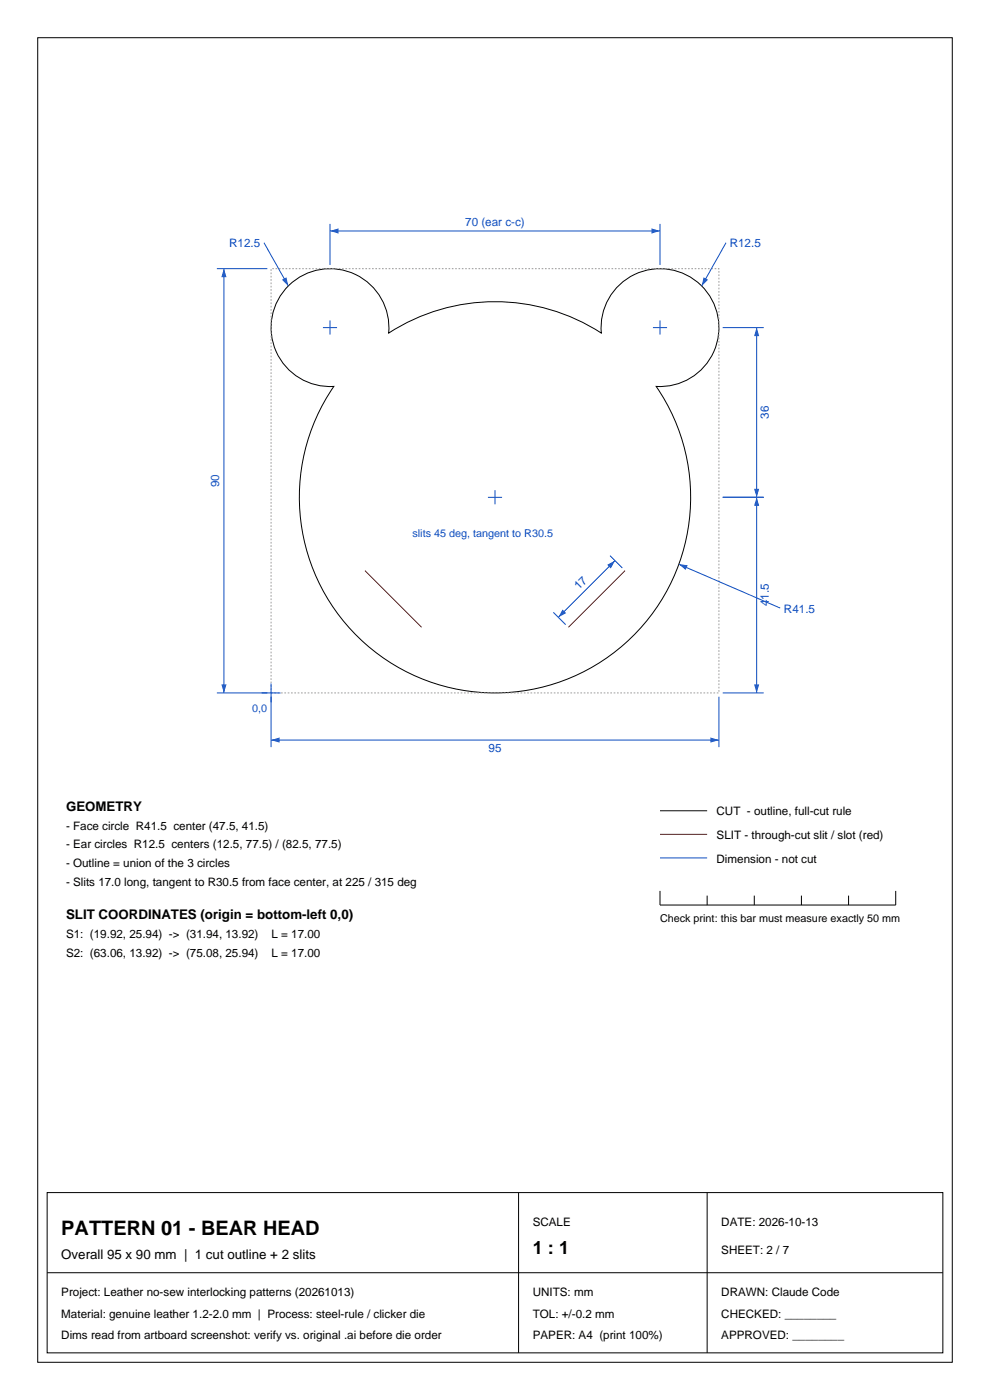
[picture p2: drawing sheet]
<svg xmlns="http://www.w3.org/2000/svg" width="210mm" height="297mm" viewBox="0 0 210 297" stroke-linecap="round" stroke-linejoin="round" font-family="sans-serif">
<defs><g id="words">
<text font-size="4.2" x="13" y="262">PATTERN 01 - BEAR HEAD</text>
<text font-size="3.9" x="113" y="266">1 : 1</text>
<g font-size="2.8">
<text x="14" y="172">GEOMETRY</text>
<text x="14" y="195">SLIT COORDINATES (origin = bottom-left 0,0)</text>
<text x="13" y="267">Overall 95 x 90 mm | 1 cut outline + 2 slits</text>
</g>
<g font-size="2.5" fill="#0d4dbf">
<text x="98.7" y="48">70 (ear c-c)</text>
<text x="48.6" y="52.5">R12.5</text>
<text x="154.8" y="52.5">R12.5</text>
<text x="163.1" y="88.9" transform="rotate(-90 163.1 88.9)">36</text>
<text x="46.5" y="103.4" transform="rotate(-90 46.5 103.4)">90</text>
<text x="122.8" y="125.2" transform="rotate(-45 122.8 125.2)">17</text>
<text x="163.1" y="128.7" transform="rotate(-90 163.1 128.7)">41.5</text>
<text x="166.3" y="130">R41.5</text>
<text x="103.6" y="159.6">95</text>
</g>
<g font-size="2.5">
<text x="152" y="173">CUT - outline, full-cut rule</text>
<text x="14" y="176">- Face circle R41.5 center (47.5, 41.5)</text>
<text x="152" y="178">SLIT - through-cut slit / slot (red)</text>
<text x="14" y="180">- Ear circles R12.5 centers (12.5, 77.5) / (82.5, 77.5)</text>
<text x="14" y="184">- Outline = union of the 3 circles</text>
<text x="152" y="183">Dimension - not cut</text>
<text x="14" y="188">- Slits 17.0 long, tangent to R30.5 from face center, at 225 / 315 deg</text>
<text x="14" y="199">S1: (19.92, 25.94) -&gt; (31.94, 13.92)</text>
<text x="14" y="203">S2: (63.06, 13.92) -&gt; (75.08, 25.94)</text>
<text x="57.6" y="199">L = 17.00</text>
<text x="57.6" y="203">L = 17.00</text>
<text x="113" y="260">SCALE</text>
<text x="153" y="260">DATE: 2026-10-13</text>
<text x="153" y="266">SHEET: 2 / 7</text>
<text x="13" y="275">Project: Leather no-sew interlocking patterns (20261013)</text>
<text x="113" y="275">UNITS: mm</text>
<text x="153" y="275">DRAWN: Claude Code</text>
<text x="13" y="279.5">Material: genuine leather 1.2-2.0 mm | Process: steel-rule / clicker die</text>
<text x="113" y="279.5">TOL: +/-0.2 mm</text>
<text x="153" y="279.5">CHECKED: ________</text>
<text x="13" y="284">Dims read from artboard screenshot: verify vs. original .ai before die order</text>
<text x="113" y="284">PAPER: A4 (print 100%)</text>
<text x="153" y="284">APPROVED: ________</text>
</g>
<g font-size="2.3" fill="#0d4dbf">
<text x="87.5" y="114">slits 45 deg, tangent to R30.5</text>
<text x="53.5" y="151">0,0</text>
</g>
<text font-size="2.3" x="140" y="195.5">Check print: this bar must measure exactly 50 mm</text>
</g></defs>
<path d="M8 8h194v281h-194zM61.3 60.5a12.5 12.5 0 0 1 14.1-2.3 12.5 12.5 0 0 1 7 12.5 41.5 41.5 0 0 1 45.2 0 12.5 12.5 0 0 1 11.9-13.7 12.5 12.5 0 0 1 13 12.7 12.5 12.5 0 0 1-13.3 12.3 41.5 41.5 0 0 1-34.2 65 41.5 41.5 0 0 1-34.2-65 12.5 12.5 0 0 1-12.2-7.4 12.5 12.5 0 0 1 2.7-14.1zM10 253h190v34h-190zM110 253v34M150 253v34M10 270h190" fill="none" stroke="#000" stroke-width=".21"/>
<path d="M77.4 121.1l12 12M132.6 121.1l-12 12" fill="none" stroke="#e60000" stroke-width=".21"/>
<path d="M57.5 57h95v90h-95z" fill="none" stroke="#999" stroke-width=".21" stroke-dasharray=".4 .4" stroke-linecap="butt"/>
<path d="M57.5 147.8v10.7M57.5 157h95M152.5 147.8v10.7" fill="none" stroke="#0d4dbf" stroke-width=".21"/>
<g fill="#0d4dbf">
<path d="M57.5 157l1.8-.5v1z"/>
<path d="M150.7 156.5l1.8 .5-1.8 .5z"/>
</g>
<path d="M46 57h10.7M47.5 57v90M46 147h10.7" fill="none" stroke="#0d4dbf" stroke-width=".21"/>
<g fill="#0d4dbf">
<path d="M47 145.2h1l-.5 1.8z"/>
<path d="M47.5 57l.5 1.8h-1z"/>
</g>
<path d="M103.5 105.5h3M105 104v3M144 119.7l21.5 9.3M55.5 147h4M57.5 145v4" fill="none" stroke="#0d4dbf" stroke-width=".21"/>
<path d="M144 119.7l1.9 .2-.5 1z" fill="#0d4dbf"/>
<path d="M56 51.5l5.2 9.2M68.5 69.5h3M70 68v3" fill="none" stroke="#0d4dbf" stroke-width=".21"/>
<path d="M59.8 59.4l.9-.6 .5 1.9z" fill="#0d4dbf"/>
<path d="M154 51.5l-5.2 9.2M138.5 69.5h3M140 68v3" fill="none" stroke="#0d4dbf" stroke-width=".21"/>
<path d="M149.3 58.8l.9 .6-1.4 1.3z" fill="#0d4dbf"/>
<path d="M70 47.5v8.7M70 49h70M140 47.5v8.7" fill="none" stroke="#0d4dbf" stroke-width=".21"/>
<g fill="#0d4dbf">
<path d="M70 49l1.8-.5v1z"/>
<path d="M138.2 48.5l1.8 .5-1.8 .5z"/>
</g>
<path d="M153.3 105.5h8.7M160.5 105.5v41.5M153.3 147h8.7" fill="none" stroke="#0d4dbf" stroke-width=".21"/>
<g fill="#0d4dbf">
<path d="M160 145.2h1l-.5 1.8z"/>
<path d="M160.5 105.5l.5 1.8h-1z"/>
</g>
<path d="M153.3 69.5h8.7M160.5 69.5v36M153.3 105.5h8.7" fill="none" stroke="#0d4dbf" stroke-width=".21"/>
<g fill="#0d4dbf">
<path d="M160 103.7h1l-.5 1.8z"/>
<path d="M160.5 69.5l.5 1.8h-1z"/>
</g>
<path d="M129.4 117.9l2.6 2.6M130.5 118.9l-12.1 12.1M117.4 129.9l2.6 2.6" fill="none" stroke="#0d4dbf" stroke-width=".21"/>
<g fill="#0d4dbf">
<path d="M119.3 129.3l.8 .8-1.7 .9z"/>
<path d="M128.8 119.8l1.7-.9-.9 1.7z"/>
</g>
<path d="M140 172h10M140 189v3h50v-3M150 190v2M160 190v2M170 190v2M180 190v2" fill="none" stroke="#000" stroke-width=".21"/>
<path d="M140 177h10" fill="none" stroke="#e60000" stroke-width=".21"/>
<path d="M140 182h10" fill="none" stroke="#0d4dbf" stroke-width=".21"/>
<use href="#words"/>
</svg>
